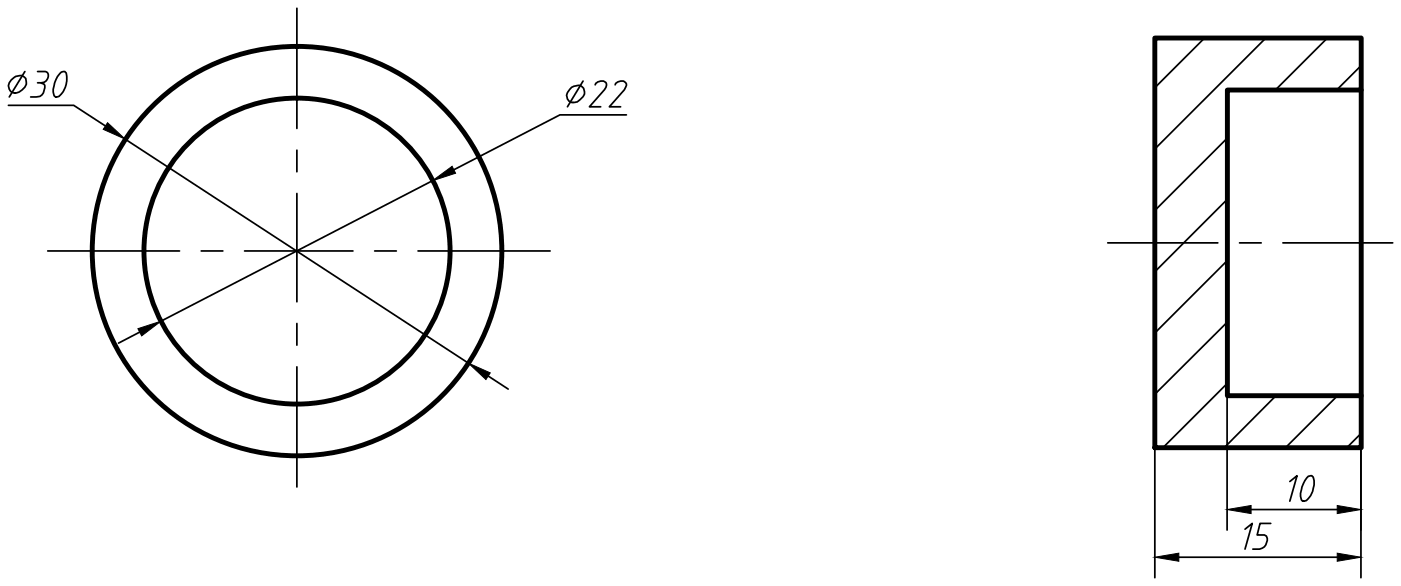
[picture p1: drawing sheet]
<svg xmlns="http://www.w3.org/2000/svg" width="205mm" height="86mm" viewBox="0 0 205 86" stroke-linecap="round" stroke-linejoin="round" font-family="sans-serif">
<!-- layer: PV-26E -->
<g fill="none" stroke="#000" stroke-width=".72">
<circle cx="43.5" cy="36.8" r="30"/>
<circle cx="43.5" cy="36.8" r="22.4"/>
</g>
<!-- layer: left-HAT -->
<path d="M176.4 5.6l-7.3 7.3M185.4 5.6l-16.3 16.2M194.4 5.6l-7.6 7.6M199.3 9.6l-3.5 3.6M179.7 20.2l-10.6 10.6M179.7 29.2l-10.6 10.6M179.7 38.2l-10.6 10.6M179.7 47.2l-10.6 10.6M179.7 56.2l-9.4 9.4M186.9 58l-7.6 7.6M195.9 58l-7.6 7.6M199.3 63.5l-2.1 2.1" fill="none" stroke="#000" stroke-width=".25"/>
<!-- layer: left-VIS -->
<path d="M169.1 5.6h30.2v7.6h-19.6v44.8h19.6v7.6h-30.2zM199.3 13.2v44.8" fill="none" stroke="#000" stroke-width=".72"/>
<g fill="none" stroke="#000" stroke-width=".25">
<path d="M1.2 15.4h9.6l4.6 3M1.7 11.7a1.33 1.33 0 0 1 2.1-.2 1.63 1.63 0 0 1-1.6 2.1 1.06 1.06 0 0 1-.9-.7 1.06 1.06 0 0 1 .4-1.2zM3.6 10.5l-2.2 3.7M5.5 12.1a.98 .98 0 0 1 1.1 .5 1.37 1.37 0 0 1-1.3 1.6h-.8M5.5 10.5h1.1a.77 .77 0 0 1 .2 1.3l-.3 .2-.4 .1M8.8 10.8a.56 .56 0 0 1 .9-.1 3.5 3.5 0 0 1-1.1 3.4l-.3 .1-.3-.1a1.78 1.78 0 0 1-.1-1.5 3.7 3.7 0 0 1 .9-1.8zM83.7 12.8a1.27 1.27 0 0 1 1.8 .1 1.18 1.18 0 0 1-.5 1.7 1.08 1.08 0 0 1-1.7 .2 1.08 1.08 0 0 1 .1-1.7zM85.4 11.9l-2.3 3.7M87.2 12.4a.95 .95 0 0 1 1.6-.1l-.1 .5-.2 .3-2.2 2.5h1.7M90.1 12.4a.95 .95 0 0 1 1.6-.1l-.3 .8-2.2 2.5h1.7M91.7 16.8h-9.7l-15.5 8.1M18.3 20.4l50.3 32.8"/>
<path d="M63.3 26.5l-39.7 20.6M20.4 48.7l-3 1.6M71.5 55.1l2.9 1.9M179.7 58v19.7M199.3 58v26.7M169.1 65.6v19.1M182.3 77.5l1.1-.8-1.1 3.8M183.2 74.7h12.6M186.1 76.7h-1.6l-.4 1.7h1.1l.3 .2a1.37 1.37 0 0 1-1.1 1.9h-.9M188.9 70.6l1.1-.9-1.1 3.7M191.4 70l.2-.2 .5-.1a1.79 1.79 0 0 1 .2 1.9 2.78 2.78 0 0 1-1 1.7l-.3 .1-.3-.1a1.78 1.78 0 0 1-.1-1.5 4.2 4.2 0 0 1 .8-1.8zM172.6 81.6h23.2"/>
</g>
<path d="M15.7 18l2.6 2.4-3.2-1.5zM63.3 26.5l2.9-2.1 .5 1zM20.2 48.2l3.4-1.1-2.9 2.1zM68.6 53.2l3.2 1.4-.6 1zM179.7 74.7l3.5-.6v1.2zM195.8 74.1l3.5 .6-3.5 .6zM169.1 81.6l3.5-.5v1.1zM195.8 81.1l3.5 .5-3.5 .6z" fill="#000" stroke="#000" stroke-width=".15"/>
<g fill="none" stroke="#000" stroke-width=".25">
<path d="M43.5 1.2v17.6M7 36.8h19.3M29.5 36.8h3.1M35.8 36.8h15.9M43.5 22v3.2M43.5 28.3v15.9M54.9 36.8h3.1M61.2 36.8h19.4M162.2 35.6h16.2M181.5 35.6h3.2M187.9 35.6h16.1M43.5 47.4v3.2"/>
<path d="M43.5 53.7v17.7"/>
</g>
</svg>
